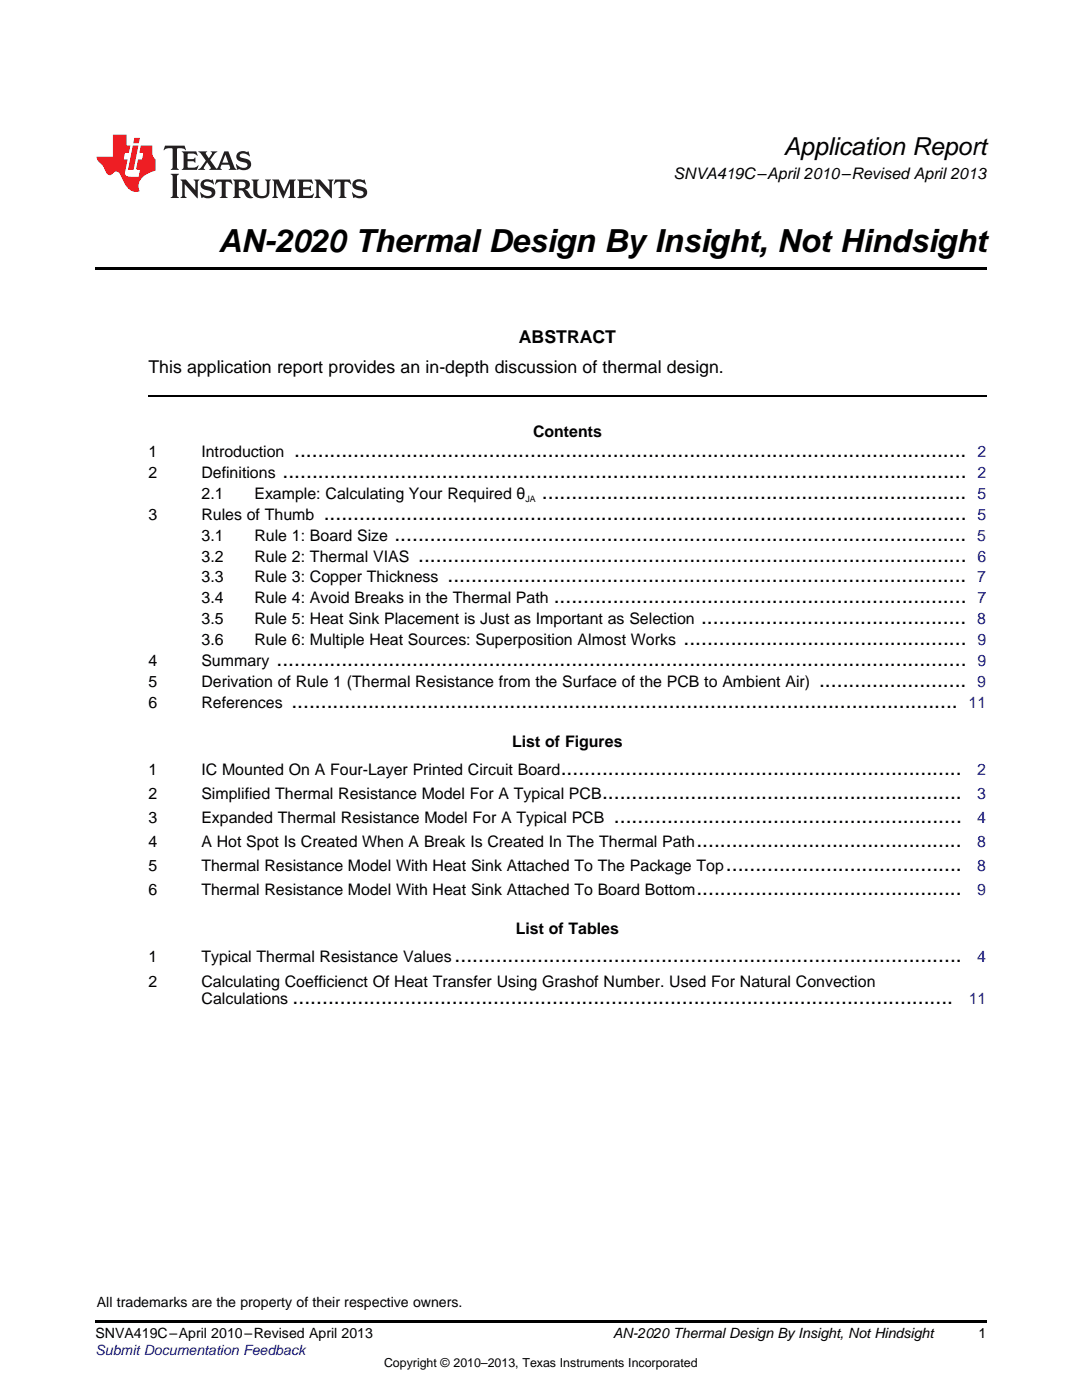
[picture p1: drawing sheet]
<svg xmlns="http://www.w3.org/2000/svg" width="216mm" height="279mm" viewBox="0 0 216 279" stroke-linecap="round" stroke-linejoin="round" font-family="sans-serif">
<defs><g id="words">
<text font-size="6.3" x="43.6" y="50.2">AN-2020 Thermal Design By Insight, Not Hindsight</text>
<text font-size="4.9" x="156.4" y="30.9">Application Report</text>
<g font-size="4.2">
<text x="56.4" y="95.4">....................................................................................................................</text>
<text x="58.7" y="91.3">..................................................................................................................</text>
<text x="108.1" y="99.6">........................................................................</text>
<text x="64.6" y="103.8">.............................................................................................................</text>
<text x="78.7" y="107.9">.................................................................................................</text>
<text x="83.4" y="112.1">.............................................................................................</text>
<text x="89.3" y="116.2">........................................................................................</text>
<text x="110.5" y="120.4">......................................................................</text>
<text x="139.9" y="124.6">.............................................</text>
<text x="136.4" y="128.7">................................................</text>
<text x="55.2" y="132.9">.....................................................................................................................</text>
<text x="163.4" y="137.1">.........................</text>
<text x="58.1" y="141.2">.................................................................................................................</text>
<text x="111.9" y="154.6">....................................................................</text>
<text x="120.1" y="159.4">.............................................................</text>
<text x="122.5" y="164.2">...........................................................</text>
<text x="139" y="169">.............................................</text>
<text x="144.9" y="173.8">........................................</text>
<text x="139" y="178.6">.............................................</text>
<text x="90.7" y="192">......................................................................................</text>
<text x="58.4" y="200.3">................................................................................................................</text>
</g>
<g font-size="3.5">
<text x="103.5" y="68.5">ABSTRACT</text>
<text x="29.6" y="74.5">This application report provides an in-depth discussion of thermal design.</text>
</g>
<g font-size="3.2">
<text x="134.4" y="35.7">SNVA419C–April 2010–Revised April 2013</text>
<text x="106.4" y="87.2">Contents</text>
<text x="29.6" y="91.3">1</text>
<text x="29.6" y="95.4">2</text>
<text x="40.2" y="91.3">Introduction</text>
<text x="40.2" y="95.4">Definitions</text>
<text x="40.2" y="99.6">2.1</text>
<text x="50.8" y="99.6">Example: Calculating Your Required θ</text>
<text x="29.6" y="103.8">3</text>
<text x="40.2" y="103.8">Rules of Thumb</text>
<text x="40.2" y="107.9">3.1</text>
<text x="50.8" y="107.9">Rule 1: Board Size</text>
<text x="40.2" y="112.1">3.2</text>
<text x="50.8" y="112.1">Rule 2: Thermal VIAS</text>
<text x="40.2" y="116.2">3.3</text>
<text x="50.8" y="116.2">Rule 3: Copper Thickness</text>
<text x="40.2" y="120.4">3.4</text>
<text x="40.2" y="124.6">3.5</text>
<text x="50.8" y="120.4">Rule 4: Avoid Breaks in the Thermal Path</text>
<text x="50.8" y="124.6">Rule 5: Heat Sink Placement is Just as Important as Selection</text>
<text x="40.2" y="128.7">3.6</text>
<text x="50.8" y="128.7">Rule 6: Multiple Heat Sources: Superposition Almost Works</text>
<text x="29.6" y="132.9">4</text>
<text x="29.6" y="137.1">5</text>
<text x="40.2" y="132.9">Summary</text>
<text x="40.2" y="137.1">Derivation of Rule 1 (Thermal Resistance from the Surface of the PCB to Ambient Air)</text>
<text x="29.6" y="141.2">6</text>
<text x="40.2" y="141.2">References</text>
<text x="102.2" y="149.1">List of Figures</text>
<text x="29.6" y="154.6">1</text>
<text x="40.2" y="154.6">IC Mounted On A Four-Layer Printed Circuit Board</text>
<text x="29.6" y="159.4">2</text>
<text x="40.2" y="159.4">Simplified Thermal Resistance Model For A Typical PCB</text>
<text x="29.6" y="164.2">3</text>
<text x="40.2" y="164.2">Expanded Thermal Resistance Model For A Typical PCB</text>
<text x="29.6" y="169">4</text>
<text x="29.6" y="173.8">5</text>
<text x="40.2" y="169">A Hot Spot Is Created When A Break Is Created In The Thermal Path</text>
<text x="40.2" y="173.8">Thermal Resistance Model With Heat Sink Attached To The Package Top</text>
<text x="29.6" y="178.6">6</text>
<text x="40.2" y="178.6">Thermal Resistance Model With Heat Sink Attached To Board Bottom</text>
<text x="102.9" y="186.5">List of Tables</text>
<text x="29.6" y="192">1</text>
<text x="29.6" y="196.9">2</text>
<text x="40.2" y="192">Typical Thermal Resistance Values</text>
<text x="40.2" y="196.9">Calculating Coefficienct Of Heat Transfer Using Grashof Number. Used For Natural Convection</text>
<text x="40.2" y="200.3">Calculations</text>
</g>
<g font-size="3.2" fill="#00f">
<text x="195" y="91.3">2</text>
<text x="195" y="95.4">2</text>
<text x="195" y="99.6">5</text>
<text x="195" y="107.9">5</text>
<text x="195" y="103.8">5</text>
<text x="195" y="112.1">6</text>
<text x="195" y="116.2">7</text>
<text x="195" y="124.6">8</text>
<text x="195" y="120.4">7</text>
<text x="195" y="128.7">9</text>
<text x="195" y="137.1">9</text>
<text x="195" y="132.9">9</text>
<text x="193.3" y="141.2">11</text>
<text x="195" y="154.6">2</text>
<text x="195" y="159.4">3</text>
<text x="195" y="164.2">4</text>
<text x="195" y="169">8</text>
<text x="195" y="173.8">8</text>
<text x="195" y="178.6">9</text>
<text x="195" y="192">4</text>
<text x="193.3" y="200.3">11</text>
</g>
<g font-size="2.8">
<text x="19.3" y="260.9">All trademarks are the property of their respective owners.</text>
<text x="19" y="267.1">SNVA419C–April 2010–Revised April 2013</text>
<text x="122.3" y="267.1">AN-2020 Thermal Design By Insight, Not Hindsight</text>
<text x="195.3" y="267">1</text>
</g>
<text font-size="2.8" fill="#00f" x="19" y="270.4">Submit Documentation Feedback</text>
<text font-size="2.5" x="76.6" y="272.7">Copyright © 2010–2013, Texas Instruments Incorporated</text>
<text font-size="1.8" x="104.8" y="100.2">JA</text>
</g></defs>
<path d="M19 53.3h177.8v.5h-177.8zM19 263.5h177.8v.6h-177.8z" fill="#000"/>
<path d="M29.6 79h167.2" fill="none" stroke="#000" stroke-width=".35"/>
<path d="M32.9 29.1l-.3 .9h.1a1.64 1.64 0 0 1 1.7-.3l.1 3.6-.4 .6h1.6l-.4-.6v-3.5v-.1l.4-.1a1.36 1.36 0 0 1 1.3 .4h.1l-.3-.9zM36.3 30.2l.3 .3v.3v2.5v.3l-.3 .3h3l.3-.9h-.1a1.87 1.87 0 0 1-2 .4l-.1-1.2h1.2l.4 .3v-1.1l-.4 .3-1.2 .1 .1-1.1 .2-.1a1.66 1.66 0 0 1 1.7 .5l.1-.1-.3-.8zM39.6 30.2l1.5 1.9-.9 1.2-.7 .6h1.4l-.3-.3 .7-1.2 .8 1.2-.3 .3h2.5l-.3-.3 .2-.7h1.5l.2 .6-.3 .4h1.6l-.4-.5-1.2-3.2h-.8l-1.2 2.9-.4 .6-1.3-1.8 .9-1.1 .6-.6h-1.4l.3 .3-.6 1.1-.6-1 .2-.4zM45 30.8l.6 1.7h-1.2zM47.4 30.6a1.04 1.04 0 0 0-.2 1.1 1.04 1.04 0 0 0 1 .6l1 .2a.5 .5 0 0 1 .2 .6 .5 .5 0 0 1-.5 .4 1.76 1.76 0 0 1-1.7-.8l-.1 .1 .3 1.1 .2-.1a2.54 2.54 0 0 0 2.2-.3 1.12 1.12 0 0 0 .2-1.2 1.12 1.12 0 0 0-1-.6l-1-.3a.4 .4 0 0 1-.2-.4 .4 .4 0 0 1 .4-.3 1.6 1.6 0 0 1 1.6 .5h.1l-.3-1-.3 .2-.2-.1a1.62 1.62 0 0 0-1.7 .3zM34.1 34.7l.3 .3 .1 .3v3.6l-.1 .3-.3 .3h1.6l-.3-.3-.1-.3v-3.6l.1-.3 .3-.3zM36 35.8l.4 .6v2.5l-.1 .3-.3 .3h1.2l-.3-.6v-2.1l2.6 2.8v-3.2l.3-.6h-1.2l.3 .4 .1 1.7-1.9-2.1zM40.3 36.2a1.04 1.04 0 0 0-.2 1.1 1.04 1.04 0 0 0 .9 .6l1 .3a.5 .5 0 0 1 .2 .5 .5 .5 0 0 1-.4 .4 1.76 1.76 0 0 1-1.8-.7h-.1l.3 1.1 .2-.1a2.55 2.55 0 0 0 2.3-.3 1.12 1.12 0 0 0 .2-1.2 1.12 1.12 0 0 0-1-.6l-1-.3a.41 .41 0 0 1-.2-.4 .41 .41 0 0 1 .4-.3 1.6 1.6 0 0 1 1.5 .5h.1l-.3-1-.2 .2-.2-.1a1.64 1.64 0 0 0-1.7 .3zM43.2 35.8l-.3 1h.1a.95 .95 0 0 1 1.2-.5v2.6v.3l-.4 .3h1.6l-.3-.3-.1-.3v-2.4l.3-.2a1.02 1.02 0 0 1 1 .5h.1l-.3-1zM46.5 35.8l.3 .4v.2v2.5v.3l-.3 .3h1.5l-.3-.3-.1-1.2a.9 .9 0 0 1 1.2 .8 1.07 1.07 0 0 0 1.7 .6 1.97 1.97 0 0 1-1.1-1.3l-.5-.3a.98 .98 0 0 0 1-1 .98 .98 0 0 0-1-.9zM47.7 36.3h.2a.81 .81 0 0 1 1.1 .6 .64 .64 0 0 1-.7 .7h-.7zM50.2 35.8l.3 .4 .1 .2v1.9a1.59 1.59 0 0 0 2.1 1.2 1.15 1.15 0 0 0 1.1-1.2v-2.1l.3-.4h-1.2l.3 .6v1.9a.97 .97 0 0 1-.7 .9 .97 .97 0 0 1-1.1-.6l-.1-2.2 .1-.2 .3-.4zM54.3 35.8l.3 .4 .1 .2v2.5l-.4 .6h1.2l-.4-.6v-2.3l1.4 3 1.4-3v2.3l-.4 .6h1.5l-.3-.3v-.3v-2.5v-.2l.3-.4h-1.3l-1 2.4-1.1-2.4zM59.3 35.8l.3 .4 .1 .2v2.5l-.1 .3-.3 .3h3l.4-.8-.1-.1a1.88 1.88 0 0 1-2.1 .4v-1.2h1.2l.3 .3v-1l-.3 .2-1.2 .1v-1l.3-.1a1.66 1.66 0 0 1 1.6 .4h.1l-.3-.9zM62.8 35.8l.3 .6v2.5v.3l-.3 .3h1.2l-.4-.6v-2.1l2.6 2.8v-3.2l.3-.6h-1.1l.3 .4v1.7l-1.8-2.1zM66.9 35.8l-.3 1h.1a.95 .95 0 0 1 1.2-.5v2.6v.3l-.4 .3h1.6l-.3-.3-.1-.3v-2.4l.3-.2a1.02 1.02 0 0 1 1 .5h.1l-.3-1zM70.6 36.2a1.04 1.04 0 0 0-.2 1.1 1.04 1.04 0 0 0 .9 .6l1 .3a.5 .5 0 0 1 .2 .5 .5 .5 0 0 1-.4 .4 1.75 1.75 0 0 1-1.8-.7h-.1l.3 1.1 .2-.1a2.56 2.56 0 0 0 2.3-.3 1.12 1.12 0 0 0 .2-1.2 1.12 1.12 0 0 0-1-.6l-1-.3a.4 .4 0 0 1-.2-.4 .4 .4 0 0 1 .4-.3 1.6 1.6 0 0 1 1.5 .5h.1l-.3-1-.2 .2-.2-.1a1.64 1.64 0 0 0-1.7 .3z" fill="#231f20"/>
<path d="M22.5 26.9v4.4h-3.2a2.57 2.57 0 0 0 1.2 1.7l.4 .8a1.22 1.22 0 0 0 1.3 1.1l.2-.2a.9 .9 0 0 1 1-.5 .9 .9 0 0 1 .7 .9l.5 1.1a2.58 2.58 0 0 0 3.3 1.9 2.35 2.35 0 0 1 .9-3.1l1.1-.6 1.1-.3v-2.3a1.45 1.45 0 0 1-.6-1.3v-1.5h-2.3l-.3 1.5h.8l-.2 1.3h-.9l-.3 1.6 .1 .4 .7 .1-.3 1.4h-1.1a1.52 1.52 0 0 1-1.7-.6l.6-2.9h-.8l.2-1.3h.8l.3-1.5h-.7v-2.1zM26.5 29l-1 4.9h1.2l.9-4.9zM26.8 27.5l-.2 1.1h1.1l.2-1.1z" fill="#ee1d23"/>
<use href="#words"/>
</svg>
